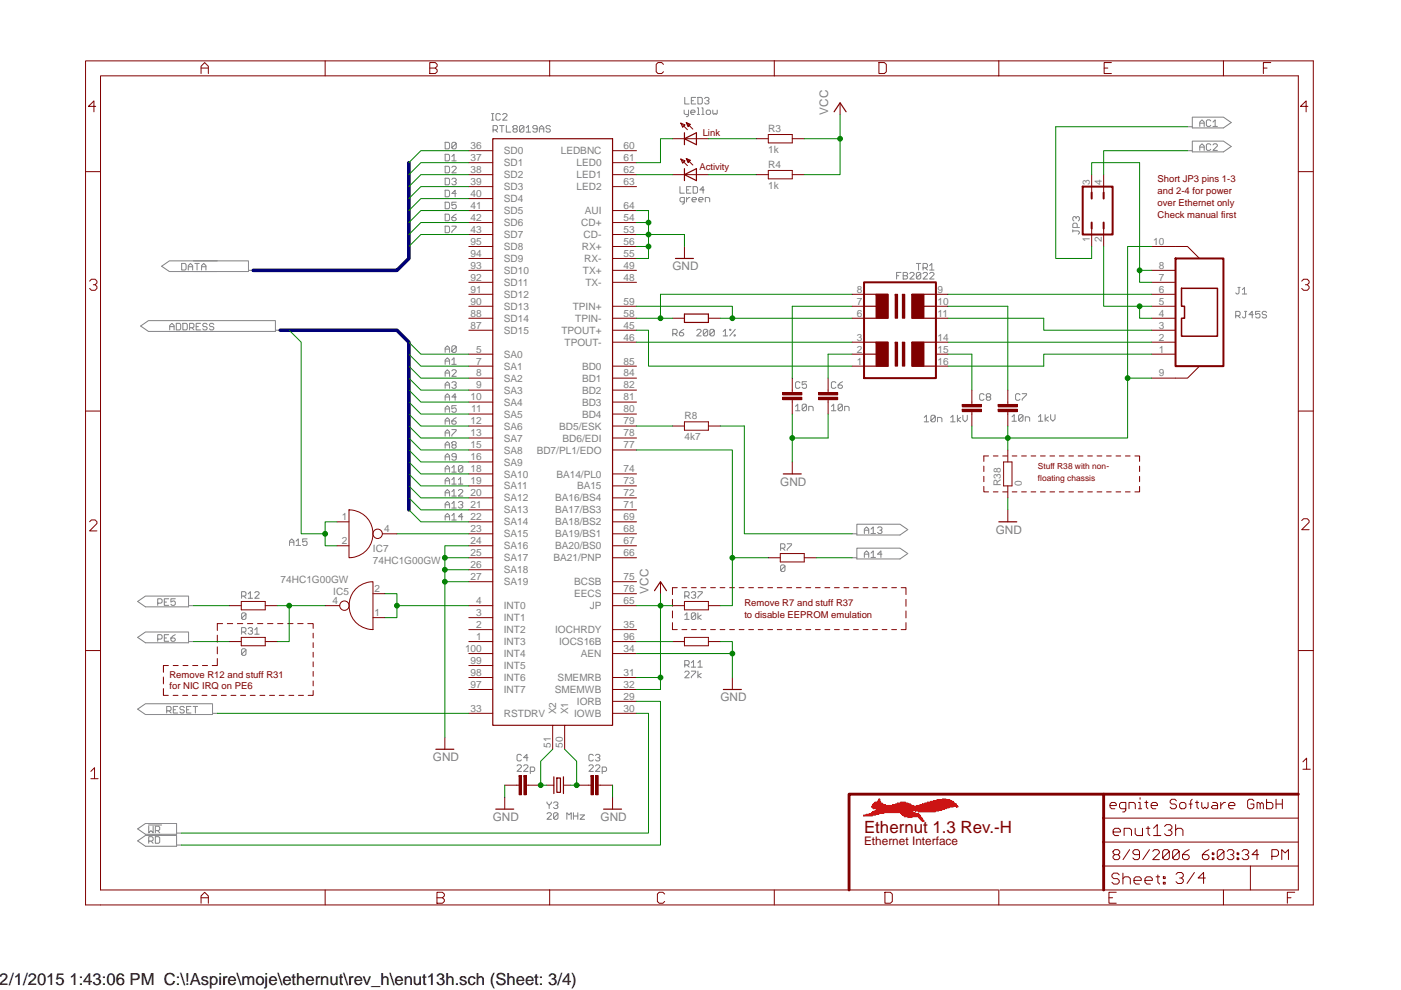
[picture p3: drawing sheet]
<svg xmlns="http://www.w3.org/2000/svg" width="297mm" height="210mm" viewBox="0 0 297 210" stroke-linecap="round" stroke-linejoin="round" font-family="sans-serif">
<defs><g id="words">
<text font-size="3.6" fill="#800000" x="183.2" y="176.7">Ethernut 1.3 Rev.-H</text>
<text font-size="3.5" x="0" y="208.9">2/1/2015 1:43:06 PM C:\!Aspire\moje\ethernut\rev_h\enut13h.sch (Sheet: 3/4)</text>
<g font-size="2.5" fill="#808080">
<text x="175.6" y="24.3" transform="rotate(-90 175.6 24.3)">VCC</text>
<text x="142.6" y="57.4">GND</text>
<text x="165.4" y="103.1">GND</text>
<text x="211.1" y="113.2">GND</text>
<text x="137.5" y="125.9" transform="rotate(-90 137.5 125.9)">VCC</text>
<text x="152.7" y="148.8">GND</text>
<text x="91.8" y="161.5">GND</text>
<text x="104.5" y="174.2">GND</text>
<text x="127.3" y="174.2">GND</text>
</g>
<text font-size="2.5" fill="#800000" x="183.2" y="179.2">Ethernet Interface</text>
<g font-size="2.1" fill="#808080">
<text x="162.9" y="27.9">R3</text>
<text x="99.8" y="31.6">36</text>
<text x="99.8" y="34.1">37</text>
<text x="106.8" y="32.7">SD0</text>
<text x="106.8" y="35.3">SD1</text>
<text x="118.9" y="32.7">LEDBNC</text>
<text x="122.2" y="35.3">LED0</text>
<text x="132.2" y="34.1">61</text>
<text x="132.2" y="31.6">60</text>
<text x="162.9" y="32.4">1k</text>
<text x="162.9" y="35.5">R4</text>
<text x="99.8" y="36.7">38</text>
<text x="99.8" y="39.2">39</text>
<text x="99.8" y="41.8">40</text>
<text x="106.8" y="37.8">SD2</text>
<text x="106.8" y="40.3">SD3</text>
<text x="122.2" y="37.8">LED1</text>
<text x="122.2" y="40.3">LED2</text>
<text x="132.2" y="36.7">62</text>
<text x="132.2" y="39.2">63</text>
<text x="162.9" y="40">1k</text>
<text x="231.1" y="39.2" transform="rotate(-90 231.1 39.2)">3</text>
<text x="233.6" y="39.2" transform="rotate(-90 233.6 39.2)">4</text>
<text x="99.8" y="44.3">41</text>
<text x="99.8" y="46.8">42</text>
<text x="106.8" y="42.9">SD4</text>
<text x="106.8" y="45.4">SD5</text>
<text x="106.8" y="48">SD6</text>
<text x="123.2" y="48">CD+</text>
<text x="124" y="45.4">AUI</text>
<text x="132.2" y="44.3">64</text>
<text x="132.2" y="46.8">54</text>
<text x="99.8" y="49.4">43</text>
<text x="99.8" y="51.9">95</text>
<text x="106.8" y="50.5">SD7</text>
<text x="106.8" y="53">SD8</text>
<text x="123.4" y="53">RX+</text>
<text x="123.7" y="50.5">CD-</text>
<text x="132.2" y="49.4">53</text>
<text x="132.2" y="51.9">56</text>
<text x="231.1" y="51.3" transform="rotate(-90 231.1 51.3)">1</text>
<text x="233.6" y="51.3" transform="rotate(-90 233.6 51.3)">2</text>
<text x="244.5" y="51.9">10</text>
<text x="99.8" y="54.5">94</text>
<text x="99.8" y="57">93</text>
<text x="99.8" y="59.5">92</text>
<text x="106.8" y="55.6">SD9</text>
<text x="106.8" y="58.1">SD10</text>
<text x="123.6" y="58.1">TX+</text>
<text x="123.9" y="55.6">RX-</text>
<text x="132.2" y="54.5">55</text>
<text x="132.2" y="57">49</text>
<text x="132.2" y="59.5">48</text>
<text x="245.7" y="59.5">7</text>
<text x="245.7" y="57">8</text>
<text x="99.8" y="62.1">91</text>
<text x="99.8" y="64.6">90</text>
<text x="106.8" y="60.7">SD11</text>
<text x="106.8" y="63.2">SD12</text>
<text x="106.8" y="65.7">SD13</text>
<text x="121.4" y="65.7">TPIN+</text>
<text x="124.1" y="60.6">TX-</text>
<text x="132.2" y="64.6">59</text>
<text x="181.7" y="64.6">7</text>
<text x="181.7" y="62.1">8</text>
<text x="198.8" y="62.1">9</text>
<text x="198.8" y="64.6">10</text>
<text x="245.7" y="64.6">5</text>
<text x="245.7" y="62.1">6</text>
<text x="99.8" y="67.2">88</text>
<text x="99.8" y="69.7">87</text>
<text x="106.8" y="68.3">SD14</text>
<text x="106.8" y="70.8">SD15</text>
<text x="119" y="70.8">TPOUT+</text>
<text x="122" y="68.3">TPIN-</text>
<text x="132.2" y="67.2">58</text>
<text x="132.2" y="69.7">45</text>
<text x="181.7" y="67.2">6</text>
<text x="198.8" y="67.2">11</text>
<text x="245.7" y="69.7">3</text>
<text x="245.7" y="67.2">4</text>
<text x="101" y="74.8">5</text>
<text x="101" y="77.3">7</text>
<text x="106.8" y="75.9">SA0</text>
<text x="119.7" y="73.3">TPOUT-</text>
<text x="132.2" y="77.3">85</text>
<text x="132.2" y="72.2">46</text>
<text x="181.7" y="77.3">1</text>
<text x="181.7" y="74.8">2</text>
<text x="181.7" y="72.2">3</text>
<text x="198.8" y="72.2">14</text>
<text x="198.8" y="74.8">15</text>
<text x="198.8" y="77.3">16</text>
<text x="245.7" y="74.8">1</text>
<text x="245.7" y="72.2">2</text>
<text x="101" y="79.8">8</text>
<text x="101" y="82.4">9</text>
<text x="106.8" y="78.4">SA1</text>
<text x="106.8" y="81">SA2</text>
<text x="106.8" y="83.5">SA3</text>
<text x="123.4" y="78.4">BD0</text>
<text x="123.4" y="81">BD1</text>
<text x="123.4" y="83.5">BD2</text>
<text x="132.2" y="79.8">84</text>
<text x="132.2" y="82.4">82</text>
<text x="245.7" y="79.8">9</text>
<text x="99.8" y="84.9">10</text>
<text x="99.9" y="87.5">11</text>
<text x="106.8" y="86">SA4</text>
<text x="106.8" y="88.6">SA5</text>
<text x="123.4" y="86">BD3</text>
<text x="123.4" y="88.6">BD4</text>
<text x="132.2" y="84.9">81</text>
<text x="132.2" y="87.5">80</text>
<text x="145.1" y="88.9">R8</text>
<text x="99.8" y="90">12</text>
<text x="99.8" y="92.5">13</text>
<text x="99.8" y="95.1">15</text>
<text x="106.8" y="91.1">SA6</text>
<text x="106.8" y="93.7">SA7</text>
<text x="118.6" y="91.1">BD5/ESK</text>
<text x="119.2" y="93.7">BD6/EDI</text>
<text x="132.2" y="90">79</text>
<text x="132.2" y="92.5">78</text>
<text x="132.2" y="95.1">77</text>
<text x="145.1" y="93.3">4k7</text>
<text x="99.8" y="97.6">16</text>
<text x="99.8" y="100.2">18</text>
<text x="106.8" y="96.2">SA8</text>
<text x="106.8" y="98.7">SA9</text>
<text x="106.8" y="101.3">SA10</text>
<text x="113.8" y="96.2">BD7/PL1/EDO</text>
<text x="118" y="101.3">BA14/PL0</text>
<text x="132.2" y="100.2">74</text>
<text x="99.8" y="102.7">19</text>
<text x="99.8" y="105.2">20</text>
<text x="99.8" y="107.8">21</text>
<text x="106.8" y="103.8">SA11</text>
<text x="106.8" y="106.4">SA12</text>
<text x="117.7" y="106.4">BA16/BS4</text>
<text x="122.3" y="103.8">BA15</text>
<text x="132.2" y="102.7">73</text>
<text x="132.2" y="105.2">72</text>
<text x="132.2" y="107.8">71</text>
<text x="212.2" y="103.1" transform="rotate(-90 212.2 103.1)">R38</text>
<text x="216.7" y="103.1" transform="rotate(-90 216.7 103.1)">0</text>
<text x="72.5" y="110.3">1</text>
<text x="81.4" y="112.9">4</text>
<text x="99.8" y="110.3">22</text>
<text x="99.8" y="112.9">23</text>
<text x="106.8" y="108.9">SA13</text>
<text x="106.8" y="111.4">SA14</text>
<text x="106.8" y="114">SA15</text>
<text x="117.7" y="108.9">BA17/BS3</text>
<text x="117.7" y="111.4">BA18/BS2</text>
<text x="117.7" y="114">BA19/BS1</text>
<text x="132.2" y="110.3">69</text>
<text x="132.2" y="112.9">68</text>
<text x="72.5" y="115.4">2</text>
<text x="79.1" y="119.6">74HC1G00GW</text>
<text x="79.1" y="117">IC7</text>
<text x="99.8" y="115.4">24</text>
<text x="99.8" y="117.9">25</text>
<text x="106.8" y="116.5">SA16</text>
<text x="106.8" y="119.1">SA17</text>
<text x="117.4" y="119.1">BA21/PNP</text>
<text x="117.7" y="116.5">BA20/BS0</text>
<text x="132.2" y="115.4">67</text>
<text x="132.2" y="117.9">66</text>
<text x="59.5" y="123.6">74HC1G00GW</text>
<text x="79.4" y="125.6">2</text>
<text x="99.8" y="120.5">26</text>
<text x="99.8" y="123">27</text>
<text x="106.8" y="121.6">SA18</text>
<text x="106.8" y="124.1">SA19</text>
<text x="121.7" y="124.1">BCSB</text>
<text x="132.2" y="123">75</text>
<text x="132.2" y="125.6">76</text>
<text x="70.5" y="128.1">4</text>
<text x="70.7" y="126.2">IC5</text>
<text x="79.4" y="130.6">1</text>
<text x="101" y="128.1">4</text>
<text x="101" y="130.6">3</text>
<text x="106.8" y="129.2">INT0</text>
<text x="106.8" y="131.8">INT1</text>
<text x="121.7" y="126.7">EECS</text>
<text x="125" y="129.2">JP</text>
<text x="132.2" y="128.1">65</text>
<text x="101" y="133.2">2</text>
<text x="101" y="135.7">1</text>
<text x="106.8" y="134.3">INT2</text>
<text x="106.8" y="136.8">INT3</text>
<text x="117.7" y="134.3">IOCHRDY</text>
<text x="118.5" y="136.8">IOCS16B</text>
<text x="132.2" y="133.2">35</text>
<text x="132.2" y="135.7">96</text>
<text x="98.6" y="138.3">100</text>
<text x="99.8" y="140.8">99</text>
<text x="99.8" y="143.3">98</text>
<text x="106.8" y="139.4">INT4</text>
<text x="106.8" y="141.9">INT5</text>
<text x="123.2" y="139.4">AEN</text>
<text x="132.2" y="138.3">34</text>
<text x="132.2" y="143.3">31</text>
<text x="99.8" y="145.9">97</text>
<text x="106.8" y="144.5">INT6</text>
<text x="106.8" y="147">INT7</text>
<text x="117.6" y="147">SMEMWB</text>
<text x="118.2" y="144.5">SMEMRB</text>
<text x="122.3" y="149.5">IORB</text>
<text x="132.2" y="148.4">29</text>
<text x="132.2" y="145.9">32</text>
<text x="99.8" y="151">33</text>
<text x="106.8" y="152.1">RSTDRV</text>
<text x="117.9" y="151.5" transform="rotate(-90 117.9 151.5)">X2</text>
<text x="120.5" y="151.5" transform="rotate(-90 120.5 151.5)">X1</text>
<text x="121.7" y="152.1">IOWB</text>
<text x="132.2" y="151">30</text>
<text x="116.8" y="158.6" transform="rotate(-90 116.8 158.6)">51</text>
<text x="119.4" y="158.6" transform="rotate(-90 119.4 158.6)">50</text>
</g>
<g font-size="2" fill="#800000">
<text x="149" y="28.8">Link</text>
<text x="148.3" y="36.2">Activity</text>
<text x="245.4" y="38.6">Short JP3 pins 1-3</text>
<text x="245.4" y="41.2">and 2-4 for power</text>
<text x="245.4" y="43.7">over Ethernet only</text>
<text x="245.4" y="46.2">Check manual first</text>
<text x="157.8" y="128.5">Remove R7 and stuff R37</text>
<text x="157.8" y="131">to disable EEPROM emulation</text>
<text x="35.9" y="143.7">Remove R12 and stuff R31</text>
<text x="35.9" y="146.2">for NIC IRQ on PE6</text>
</g>
<g font-size="1.8" fill="#800000">
<text x="220" y="99.6">Stuff R38 with non-</text>
<text x="220" y="102.1">floating chassis</text>
</g>
</g></defs>
<g fill="none" stroke="#808080" stroke-width=".21">
<path d="M94.4 30.2h.7l.2 .2v.9l-.2 .3h-.7zM94.4 32.7h.7l.2 .3v.9l-.2 .2h-.7zM94.4 35.3h.7l.2 .2v.9l-.2 .3h-.7zM94.4 37.8h.7l.2 .2v1l-.2 .2h-.7zM95.8 33.2l.5-.5v1.4M95.8 38l.2-.2h.5l.2 .2v.3l-.4 .2M95.8 34.1h.9M95.8 35.5l.2-.2h.5l.2 .2v.2l-.9 1h.9M96.5 38.5l.2 .2-.2 .5h-.5l-.2-.2M96.7 30.4l-.9 .9 .2 .3h.5l.2-.3v-.9l-.2-.2h-.5l-.2 .2v.9M104.2 25.5h.5M104.2 24.1h.5"/>
<path d="M104.5 24.1v1.4M104.5 27.6h.7l.3-.3v-.4l-.3-.3h-.7v1.4M105 27.6l.5 .4M105.9 26.6h1M106.1 24.3l-.2-.2h-.5l-.2 .2v1l.2 .2h.5l.2-.2M106.4 26.6v1.4M106.6 24.3l.2-.2h.5l.2 .2v.3l-.9 .9h.9M107.4 26.6v1.4h.9M108.8 26.9l.2-.3h.4l.3 .3-.3 .4 .3 .5-.3 .2h-.4l-.2-.2 .2-.5zM109 27.3h.4M111.1 26.9l-1 .9 .3 .2h.4l.3-.2v-.9l-.3-.3h-.4l-.3 .3v.9M111.6 27.1l.4-.5v1.4"/>
<path d="M111.6 28h.9M113.9 27.3h-.7l-.2-.2 .2-.5h.5l.2 .3v.9l-.2 .2h-.5l-.2-.2M114.4 28v-.9l.4-.5 .5 .5v.9M114.4 27.3h.9M116.7 26.9l-.2-.3h-.5l-.2 .3 .2 .4h.5l.2 .3-.2 .4h-.5l-.2-.2M144.2 39.6v1.4h.9M145.1 23.3v.7l.2 .3h.7M145.2 20.7v1.4h.9M146 23.3v1.2l-.5 .2M146.4 23.8h1l-.3-.5h-.4l-.3 .3v.4l.3 .3h.4M146.5 39.6h-.9v1.4h.9M146.6 21.4h.4"/>
<path d="M147 39.6h.7l.2 .2v.9l-.2 .3h-.7zM147.5 20.7h-.9v1.4h.9M147.8 22.9h.3v1.4M147.8 24.3h.5M148 20.7h.7l.2 .2v.9l-.2 .3h-.7zM148.8 22.9h.2v1.4M148.8 24.3h.5M149.4 20.9l.2-.2h.5l.2 .2v.2l-.4 .3M150 23.3h.4l.3 .3v.4l-.3 .3h-.4l-.3-.3v-.4zM150.1 21.4l.2 .2-.2 .5h-.5l-.2-.3M151.1 23.3v.7l.3 .3 .2-.3 .2 .3 .3-.3v-.7M251.8 26.9h1"/>
<path d="M251.8 32h1M252.8 24.8h6.6l1.6 1.2-1.6 1.1h-6.6zM252.8 29.9h6.6l1.6 1.2-1.6 1.1h-6.6zM254.4 31.9v-.9l.4-.5 .5 .5v.9M254.4 26.8v-.9l.4-.5 .5 .5v.9M254.4 31.2h.9M254.4 26.1h.9M256.7 30.7l-.2-.2h-.5l-.2 .2v1l.2 .2h.5l.2-.2M256.7 25.7l-.2-.3h-.5l-.2 .3v.9l.2 .2h.5l.2-.2M257.2 25.9l.4-.5v1.4M257.2 26.8h.9M257.2 30.7l.2-.2h.5l.2 .2v.3l-.9 .9h.9"/>
<path d="M38.5 55.9h.7l.3 .2v.9l-.3 .3h-.7zM39.9 57.3v-1l.5-.4 .4 .4v1M39.9 56.6h.9M41 55.3h11.7v2.3h-16.8l-1.6-1.1 1.6-1.2h10.2M41.3 55.9h.9M41.8 55.9v1.4M42.7 57.3v-1l.5-.4 .5 .4v1M42.7 56.6h1M52.7 57.3h1M94.4 40.3h.7l.2 .3v.9l-.2 .2h-.7zM94.4 42.9h.7l.2 .2v.9l-.2 .3h-.7zM94.4 45.4h.7l.2 .3v.9l-.2 .2h-.7z"/>
<path d="M94.4 48h.7l.2 .2v.9l-.2 .3h-.7zM95.8 48h.9v.2l-.9 .9v.3M96.7 41h-.9l.7-.7v1.4M96.7 42.9h-.9v.7l.5-.3 .4 .3v.4l-.2 .3h-.5l-.2-.3M96.7 45.4l-.9 .7v.5l.2 .2h.5l.2-.2-.2-.5h-.7M145.1 42.8h-.7l-.2-.2v-.5l.2-.2h.7v1.2l-.5 .2M145.6 41.9v.9M145.6 40.3h.4M146.3 41.9h-.3l-.4 .5M146.7 42.4h1l-.3-.5h-.4l-.3 .2v.5l.3 .2h.4M148.1 42.4h1l-.3-.5h-.4l-.3 .2v.5l.3 .2h.4M149.3 40.3h-.9l.7-.7v1.4"/>
<path d="M149.5 42.8v-.9h.7l.3 .2v.7M190.1 58.5h.5M191 57.8h-.9v1.4M191.5 57.8h.7l.2 .2-.2 .5 .2 .4-.2 .3h-.7zM191.5 58.5h.7M192.9 58l.2-.2h.5l.2 .2v.3l-.9 .9h.9M194.3 55.9h.9M194.8 55.9v1.4M195.2 58l-.9 .9 .2 .3h.5l.2-.3v-.9l-.2-.2h-.5l-.2 .2v.9M195.7 56.8h.7l.2-.2v-.5l-.2-.2h-.7v1.4M195.7 58l.2-.2h.5l.2 .2v.3l-.9 .9h.9M196.2 56.8l.4 .5"/>
<path d="M197.1 56.3l.5-.4v1.4M197.1 57.3h.9M197.1 58l.2-.2h.5l.2 .2v.3l-.9 .9h.9M227.5 49h1.1l.3 .2-.3 .5M227.5 48.7v.5M228.2 46.4l-.3-.5h-.2l-.2 .3v.4l.2 .3M228.2 46.2l.2-.3 .5 .3v.4l-.3 .3M228.4 48.3v-.7l-.2-.3h-.5l-.2 .3v.7h1.4M29.8 69.2l1.7-1.2h26.9v2.3h-26.9zM36 70v-1l.4-.4 .5 .4v1M36 69.3h.9M37.4 68.6h.7l.2 .2v.9l-.2 .3h-.7z"/>
<path d="M38.8 68.6h.7l.2 .2v.9l-.2 .3h-.7zM40.2 69.5h.7l.2-.2v-.5l-.2-.2h-.7v1.4M40.7 69.5l.4 .5M41.6 69.3h.5M42.5 68.6h-.9v1.4h.9M43.9 68.8l-.2-.2h-.5l-.2 .2 .2 .5h.5l.2 .2-.2 .5h-.5l-.2-.3M45.3 68.8l-.2-.2h-.5l-.2 .2 .2 .5h.5l.2 .2-.2 .5h-.5l-.2-.3M58.4 70h1M94.4 74.7v-.9l.4-.5 .5 .5v.9M94.4 77.3v-1l.4-.4 .5 .4v1M94.4 79.8v-.9l.4-.5 .5 .5v.9M94.4 74h.9"/>
<path d="M94.4 76.6h.9M94.4 79.1h.9M95.8 76.3l.5-.4v1.4M95.8 77.3h.9M95.8 78.7l.2-.3h.5l.2 .3v.2l-.9 .9h.9M96.7 73.6l-.9 .9 .2 .2h.5l.2-.2v-.9l-.2-.3h-.5l-.2 .3v.9M142.6 70.8h.7l.3-.3v-.4l-.3-.3h-.7v1.4M143.1 70.8l.5 .4M145 69.8l-1 .7v.5l.3 .2h.4l.3-.2-.3-.5h-.7M147.7 70.1l.3-.3h.4l.3 .3v.2l-1 .9h1M150 70.1l-.9 .9 .2 .2h.5l.2-.2v-.9l-.2-.3h-.5l-.2 .3v.9M151.4 70.1l-.9 .9 .2 .2h.5l.2-.2v-.9l-.2-.3h-.5l-.2 .3v.9"/>
<path d="M153.3 70.3l.5-.5v1.4M153.3 71.2h1M154.7 69.8h.3v.3h-.3zM155.7 71h.2v.2h-.2zM155.9 69.8l-1.2 1.4M262 67h.7l.2-.3v-.4l-.2-.3h-.7v1.4M262.5 61h.4M262.5 67l.4 .4M262.7 61v1.1l-.2 .3-.5-.3M263.4 61.4l.5-.4v1.4M263.4 62.4h.9M263.9 66h.4"/>
<path d="M264.1 66v1.2l-.2 .2-.5-.2M265.7 66.7h-.9l.7-.7v1.4M267.1 66h-.9v.7l.5-.2 .4 .2v.5l-.2 .2h-.5l-.2-.2M268.5 66.3l-.2-.3h-.5l-.2 .3 .2 .4h.5l.2 .3-.2 .4h-.5l-.2-.2M94.4 82.4v-1l.4-.4 .5 .4v1M94.4 84.9v-.9l.4-.5 .5 .5v.9M94.4 87.4v-.9l.4-.5 .5 .5v.9M94.4 90v-1l.4-.4 .5 .4v1M94.4 92.5v-.9l.4-.5 .5 .5v.9M94.4 95.1v-1l.4-.4 .5 .4v1M94.4 97.6v-.9l.4-.5 .5 .5v.9M94.4 84.2h.9"/>
<path d="M94.4 81.7h.9M94.4 86.7h.9M94.4 89.3h.9M94.4 91.8h.9M94.4 94.4h.9M94.4 96.9h.9M94.4 99.4h.9M95.8 81.2l.2-.2h.5l.2 .2v.2l-.4 .3M95.8 91.1h.9v.3l-.9 .9v.2M95.8 93.9l.2-.2h.5l.2 .2-.2 .5 .2 .4-.2 .3h-.5l-.2-.3 .2-.4zM95.8 99.2l.5-.5v1.4M96 94.4h.5"/>
<path d="M96.5 81.7l.2 .2-.2 .5h-.5l-.2-.3M96.7 96.9h-.7l-.2-.2 .2-.5h.5l.2 .2v1l-.2 .2h-.5l-.2-.2M96.7 84.2h-.9l.7-.7v1.4M96.7 86h-.9v.7l.5-.2 .4 .2v.5l-.2 .2h-.5l-.2-.2M96.7 88.6l-.9 .7v.4l.2 .3h.5l.2-.3-.2-.4h-.7M98.1 99l-.9 .9 .2 .2h.5l.2-.2v-.9l-.2-.3h-.5l-.2 .3v.9M168.7 86.2l.4-.5v1.4M168.7 87.1h.9M169.6 81.2l-.2-.2h-.5l-.2 .2v.9l.2 .3h.5l.2-.3M171 81h-.9v.7l.4-.3 .5 .3v.4l-.2 .3h-.5l-.2-.3M171 86l-.9 .9 .2 .2h.5l.2-.2v-.9l-.2-.3h-.5l-.2 .3v.9M171.5 87.1v-.9h.7l.2 .2v.7"/>
<path d="M176.3 86.2l.5-.5v1.4M176.3 87.1h.9M177.2 81.2l-.2-.2h-.5l-.2 .2v.9l.2 .3h.5l.2-.3M178.6 81l-.9 .7v.4l.2 .3h.5l.2-.3-.2-.4h-.7M178.6 86l-.9 .9 .2 .2h.5l.2-.2v-.9l-.2-.3h-.5l-.2 .3v.9M179.1 87.1v-.9h.7l.2 .2v.7M196 88.5l.4-.4v1.4M196 89.5h.9M198.3 88.3l-.9 .9 .2 .3h.5l.2-.3v-.9l-.2-.2h-.5l-.2 .2v.9M198.8 89.5v-1h.7l.2 .3v.7M201.6 88.5l.4-.4v1.4M201.6 89.5h.9"/>
<path d="M203 88.1v1.4M203.7 88.5l-.7 .5 .7 .5M204.1 88.1v.9l.5 .5 .5-.5v-.9M208.6 83.7l-.2-.2h-.5l-.2 .2v1l.2 .2h.5l.2-.2M209.1 83.7l.2-.2h.5l.3 .2v.3l-.3 .2 .3 .2v.3l-.3 .2h-.5l-.2-.2 .2-.5zM209.3 84.2h.5M214.6 88.4l.4-.5v1.4M214.6 89.3h.9M216.3 83.7l-.3-.2h-.4l-.3 .2v1l.3 .2h.4l.3-.2M216.7 83.5h1v.2l-1 1v.2M216.9 88.2l-.9 .9 .2 .2h.5l.2-.2v-.9l-.2-.3h-.5l-.2 .3v.9M217.4 89.3v-.9h.7l.2 .2v.7"/>
<path d="M220.2 88.4l.4-.5v1.4M220.2 89.3h.9M221.6 87.9v1.4M222.3 88.4l-.7 .5 .7 .4M222.8 87.9v1l.4 .4 .5-.4v-1M61.4 115.7v-.9l.4-.5 .5 .5v.9M61.4 115h.9M62.8 114.8l.4-.5v1.4M62.8 115.7h.9M65.1 114.3h-.9v.7l.4-.2 .5 .2v.5l-.2 .2h-.5l-.2-.2M94.4 105.2v-.9l.4-.5 .5 .5v.9M94.4 107.8v-1l.4-.4 .5 .4v1"/>
<path d="M94.4 104.5h.9M94.4 107.1h.9M94.4 102.7v-1l.4-.4 .5 .4v1M94.4 110.3v-.9l.4-.5 .5 .5v.9M94.4 102h.9M94.4 109.6h.9M94.4 100.1v-.9l.4-.5 .5 .5v.9M95.8 104.3l.5-.5v1.4M95.8 106.8l.5-.4v1.4M95.8 105.2h.9M95.8 107.8h.9M95.8 101.7l.5-.4v1.4"/>
<path d="M95.8 109.4l.5-.5v1.4M95.8 102.7h.9M95.8 110.3h.9M95.8 100.1h.9M97.2 106.6l.2-.2h.5l.2 .2v.2l-.4 .3M97.2 104.1l.2-.3h.5l.2 .3v.2l-.9 .9h.9M97.2 101.7l.5-.4v1.4M97.2 102.7h.9M97.9 107.1l.2 .2-.2 .5h-.5l-.2-.3M98.1 109.6h-.9l.7-.7v1.4M165.5 116.3h.7l.2-.3v-.4l-.2-.3h-.7v1.4M166 116.3l.4 .4"/>
<path d="M166.9 115.3h.9v.3l-.9 .9v.2M180.7 113.2h1M180.7 118.3h1M181.7 111.2h9.1l1.7 1.1-1.7 1.2h-9.1zM181.7 116.3h9.1l1.7 1.1-1.7 1.2h-9.1zM183.3 113.2v-1l.4-.4 .5 .4v1M183.3 118.2v-.9l.4-.5 .5 .5v.9M183.3 112.5h.9M183.3 117.5h.9M184.7 112.2l.4-.4v1.4M184.7 117.3l.4-.5v1.4M184.7 113.2h.9"/>
<path d="M184.7 118.2h.9M186.1 112l.2-.2h.5l.2 .2v.2l-.5 .3M186.8 112.5l.2 .2-.2 .5h-.5l-.2-.3M187 117.5h-.9l.7-.7v1.4M29.2 127.6l1.6-1.2h9.2v2.3h-9.2zM29.2 135.2l1.6-1.2h9.2v2.3h-9.2zM33.4 127.9h.7l.3-.2v-.5l-.3-.2h-.7v1.4M33.4 135.6h.7l.3-.3v-.4l-.3-.3h-.7v1.4M34.8 127.7h.5M34.8 135.3h.5M35.8 127h-1v1.4h1M35.8 134.6h-1v1.4h1"/>
<path d="M37.2 127h-1v.7l.5-.2 .5 .2v.5l-.3 .2h-.4l-.3-.2M37.2 134.6l-1 .7v.5l.3 .2h.4l.3-.2-.3-.5h-.7M40 128.5h1M40 136.1h1M51.2 126.4h.7l.3-.2v-.5l-.3-.2h-.7v1.4M51.2 134h.7l.3-.2v-.4l-.3-.3h-.7v1.4M51.7 126.4l.5 .5M51.7 134l.5 .5M52.2 130.2l-1 .9 .3 .3h.4l.3-.3v-.9l-.3-.2h-.4l-.3 .2v.9M52.2 137.8l-1 1 .3 .2h.4l.3-.2v-1l-.3-.2h-.4l-.3 .2v1M52.6 126l.5-.5v1.4M52.6 126.9h.9"/>
<path d="M52.6 133.3l.3-.2h.4l.2 .2v.3l-.4 .2M53.3 133.8l.2 .2-.2 .5h-.4l-.3-.2M54 125.7l.2-.2h.5l.2 .2v.3l-.9 .9h.9M54 133.6l.5-.5v1.4M54 134.5h.9M145.2 130.5l.4-.5v1.4M145.2 126.4h.7l.2-.2v-.5l-.2-.2h-.7v1.4M145.2 131.4h.9M145.6 126.4l.5 .5M146.6 125.7l.2-.2h.5l.2 .2v.3l-.5 .2M147.3 126.2l.2 .2-.2 .5h-.5l-.2-.2M147.5 130.2l-.9 .9 .2 .3h.5l.2-.3v-.9l-.2-.2h-.5l-.2 .2v.9"/>
<path d="M148 130v1.4M148 125.5h.9v.2l-.9 1v.2M148.7 130.5l-.7 .4 .7 .5M166.4 120.1l-.9 .9 .2 .2h.5l.2-.2v-.9l-.2-.3h-.5l-.2 .3v.9M29.2 150.4l1.6-1.1h14.3v2.3h-14.3zM35.3 150.8h.7l.3-.3v-.4l-.3-.3h-.7v1.4M35.8 150.8l.5 .4M36.7 150.5h.5M37.7 149.8h-1v1.4h1M39.1 150.1l-.3-.3h-.4l-.3 .3 .3 .4h.4l.3 .3-.3 .4h-.4l-.3-.2M39.6 150.5h.4M40.5 149.8h-.9v1.4h.9"/>
<path d="M41 149.8h.9M41.4 149.8v1.4M45.1 151.3h1M145.2 142.6l.2-.3h.5l.2 .3v.2l-.9 1h.9M145.2 141h.7l.2-.2v-.5l-.2-.2h-.7v1.4M145.6 141l.5 .5M146.6 142.3h.9v.3l-.9 .9v.3M146.6 140.6l.4-.5v1.4M146.6 141.5h.9M148 142.3v1.5M148 140.6l.4-.5v1.4M148 141.5h.9"/>
<path d="M148.7 142.8l-.7 .5 .7 .5M29.2 175.8l1.6-1.1h6.6v2.3h-6.6zM29.2 178.4l1.6-1.2h6.6v2.3h-6.6zM31.5 175h2.8M31.5 177.2h2.8M31.5 175.2v1.4l.5-.4 .5 .4v-1.4M31.5 178.4h.7l.3-.2v-.5l-.3-.2h-.7v1.4M32 178.4l.5 .5M32.9 176.2h.7l.3-.3v-.4l-.3-.3h-.7v1.4M32.9 177.5h.7l.3 .2v.9l-.3 .3h-.7zM33.4 176.2l.5 .4M37.4 176.7h1.1"/>
<path d="M37.4 179.2h1.1M109.6 162.5l.3-.3h.4l.3 .3v.2l-1 .9h1M110.6 160.2l-.3-.2h-.4l-.3 .2v1l.3 .2h.4l.3-.2M111 162.5l.2-.3h.5l.2 .3v.2l-.9 .9h.9M111.9 160.7h-.9l.7-.7v1.4M112.4 163.6h.7l.3-.2v-.5l-.3-.2h-.7v1.4M116 172.6l.2-.2h.5l.2 .2v.2l-.9 1h.9M116 170.1v.2l.4 .5 .5-.5v-.2M116.4 170.8v.7M117.4 170.3l.2-.2h.5l.2 .2v.3l-.5 .2M118.1 170.8l.2 .2-.2 .5h-.5l-.2-.2M118.3 172.6l-.9 .9 .2 .3h.5l.2-.3v-.9l-.2-.2h-.5l-.2 .2v.9"/>
<path d="M120.2 173.8v-1.4l.4 .4 .5-.4v1.4M121.6 172.4v1.4M121.6 173.1h.9M122.5 172.4v1.4M123 172.8h.9l-.9 1h.9M124.9 162.5l.2-.3h.5l.2 .3v.2l-.9 .9h.9M125.8 160.2l-.2-.2h-.5l-.2 .2v1l.2 .2h.5l.2-.2M126.3 160.2l.2-.2h.5l.2 .2v.3l-.5 .2M126.3 162.5l.2-.3h.5l.2 .3v.2l-.9 .9h.9M127 160.7l.2 .2-.2 .5h-.5l-.2-.2M127.7 163.6h.7l.2-.2v-.5l-.2-.2h-.7v1.4"/>
</g>
<g fill="none" stroke="#800000" stroke-width=".21">
<path d="M42.6 15.6v-1.5l.8-.8 .8 .8v1.5M42.6 14.4h1.6M68.9 12.9v3.2M91.1 13.3h1.2l.4 .4v.4l-.4 .3 .4 .4v.4l-.4 .4h-1.2zM91.1 14.4h1.2M116.5 12.9h161.9v179h-18.9M116.5 16.1h158.8v172.7h-15.8M116.5 12.9h-98.4v179h241.3v-3.1h-47.4M116.5 16.1h-95.2v172.7h95.2M116.5 12.9v3.2M140.7 13.7l-.4-.4h-.8l-.4 .4v1.5l.4 .4h.8l.4-.4M164.2 12.9v3.2"/>
<path d="M186.3 13.3h1.2l.4 .4v1.5l-.4 .4h-1.2zM211.8 12.9v3.2M234.1 14.4h.8M235.6 13.3h-1.5v2.3h1.5M259.4 12.9v3.2M267.9 14.4h.7M269.4 13.3h-1.5v2.3M18.1 36.4h3.2M20.3 22.6h-1.5l1.1-1.2v2.3M142.6 29.4h7.6M142.6 37h7.6M144.4 26.1l1.4 1.4"/>
<path d="M144.4 33.7l1.4 1.4M144.4 26.1l.8 .4-.5 .5zM144.4 33.7l.8 .4-.5 .5zM145.5 26l.9 .4-.5 .5-.4-.9 1.4 1.4M145.5 33.6l.9 .4-.5 .5-.4-.9 1.4 1.4M160.4 37h2.5M160.4 29.4h2.5M162.9 36.2h5.1v1.7h-5.1zM162.9 28.5h5.1v1.8h-5.1zM168 37h2.5M168 29.4h2.5M178.1 21.8v2.5"/>
<path d="M275.3 36.4h3.1M277.3 22.6h-1.6l1.2-1.2v2.3M19 59.6l.4-.4h.8l.3 .4v.4l-.3 .4h-.4M276 59.6l.4-.4h.8l.4 .4v.4l-.4 .4h-.4M20.2 60.4l.3 .4v.4l-.3 .4h-.8l-.4-.4M277.2 60.4l.4 .4v.4l-.4 .4h-.8l-.4-.4M18.1 87.2h3.2M142.6 90.4h2.5M145.1 89.5h5.1v1.7h-5.1zM150.2 90.4h2.5M168 82.7v.5M168 84.8v.5"/>
<path d="M168 98v2.5M208.6 98.9v1.1M209.6 96.7h-1v1.2M210.6 96.7h1M212.6 96.7h1M214.6 96.7h1M216.6 96.7h1M218.6 96.7h1M220.6 96.7h1M222.6 96.7h1M224.6 96.7h1M226.6 96.7h1"/>
<path d="M228.6 96.7h1M230.6 96.7h1M232.6 96.7h1M234.6 96.7h1M236.6 96.7h1M238.6 96.7h1M240.6 96.7h1v1.2M241.6 98.9v1.1M275.3 87.2h3.1M19 110.7l.4-.4h.8l.3 .4v.3l-1.5 1.6h1.5M208.6 101v1.2M208.6 103.2v1.1h1"/>
<path d="M210.6 104.3h1M212.6 104.3h1M214.6 104.3h1M216.6 104.3h1M218.6 104.3h1M220.6 104.3h1M222.6 104.3h1M224.6 104.3h1M226.6 104.3h1M228.6 104.3h1M230.6 104.3h1M232.6 104.3h1"/>
<path d="M234.6 104.3h1M236.6 104.3h1M238.6 104.3h1M241.6 103.2v1.1h-1M241.6 101v1.2M276 110.4l.4-.4h.8l.4 .4v.4l-1.6 1.6h1.6M18.1 138h3.2M46.1 134.7v1.5M46.1 137.2v1.5M46.1 139.7v1.5h-1.1M47.2 132.3h-1.1v1.4M48.2 132.3h1.1"/>
<path d="M50.3 132.3h1.2M52.5 132.3h1.1M54.6 132.3h1.1M56.7 132.3h1.2M58.9 132.3h1.1M61 132.3h1.1M63.1 132.3h1.2M65.3 132.3h1.1v1M66.4 134.3v1M66.4 136.3v1.1M66.4 138.3v1.1M140 123.4v2.5"/>
<path d="M142.6 127.1v1.5M142.6 129.6v1.5M142.6 136.1h2.5M142.6 132.1v1.4h1M143.6 124.7h-1v1.4M144.6 124.7h1M144.6 133.5h1M145.1 135.2h5.1v1.8h-5.1zM146.6 124.7h1M146.6 133.5h1M148.6 124.7h1M148.6 133.5h1"/>
<path d="M150.2 136.1h2.5M150.7 124.7h1M150.7 133.5h1M152.7 124.7h1M152.7 133.5h1M154.7 124.7h1M154.7 133.5h1M156.7 124.7h1M156.7 133.5h1M158.7 124.7h1.1M158.7 133.5h1.1M160.8 124.7h1"/>
<path d="M160.8 133.5h1M162.8 124.7h1M162.8 133.5h1M164.8 124.7h1M164.8 133.5h1M166.8 124.7h1M166.8 133.5h1M168.8 124.7h1.1M168.8 133.5h1.1M170.9 124.7h1M170.9 133.5h1M172.9 124.7h1"/>
<path d="M172.9 133.5h1M174.9 124.7h1M174.9 133.5h1M176.9 124.7h1M176.9 133.5h1M178.9 124.7h1.1M178.9 133.5h1.1M181 124.7h1M181 133.5h1M183 124.7h1M183 133.5h1M185 124.7h1"/>
<path d="M185 133.5h1M187 124.7h1M187 133.5h1M189.1 124.7h1M189.1 133.5h1M191.1 124.7h1v1.4M192.1 132.1v1.4h-1M192.1 127.1v1.5M192.1 129.6v1.5M275.3 138h3.1M34.6 143.6v1.5M34.6 146.1v1.4h1.1"/>
<path d="M35.7 141.2h-1.1v1.4M36.7 147.5h1M36.7 141.2h1.1M38.7 147.5h1.1M38.8 141.2h1.1M40.8 147.5h1M40.8 141.2h1.1M42.8 147.5h1.1M42.9 141.2h1.1M44.9 147.5h1M46.9 147.5h1.1M49 147.5h1"/>
<path d="M51 147.5h1.1M53.1 147.5h1M55.1 147.5h1.1M57.1 147.5h1.1M59.2 147.5h1M61.3 147.5h1M63.3 147.5h1M66.4 146.5v1h-1.1M66.4 140.4v1M66.4 142.4v1M66.4 144.4v1.1M94.3 156.4v2.5"/>
<path d="M155.3 143.7v2.5M19.3 163.6l.7-.8v2.4M19.3 165.2h1.5M107 169.1v2.5M129.9 169.1v2.5M234 178.6h41.3M234 173.5h41.3M235.3 170.9h1.4v-.4l-.3-.3h-.7l-.4 .3v.7l.4 .3h.7M236 176.5h1.6v-.4l-.4-.4h-.8l-.4 .4v.7l.4 .4h.8M238.3 177.2v-1.5h1.2l.4 .4v1.1M238.7 171.5h-1l-.3-.3v-.7l.3-.3h1v1.7l-.3 .3h-.4M239.4 171.5v-1.3h1l.3 .3v1"/>
<path d="M240.7 175.7v1.1l.4 .4h1.1v-1.5M241.4 170.2h.3v1.3M241.4 171.5h.7M241.7 169.2v.3M242.7 170.2h.7M243 175.7h.8M243.1 169.9v1.3l.3 .3M243.4 175.3v1.5l.4 .4M244.1 170.9h1.3v-.4l-.3-.3h-.7l-.3 .3v.7l.3 .3h.7M244.6 175.7l.8-.8v2.3M244.6 177.2h1.5M246.9 175.3l.4-.4h.8l.4 .4v.4l-.4 .4h-.4"/>
<path d="M248.1 176.1l.4 .4v.3l-.4 .4h-.8l-.4-.4M249.3 176.1l.3-.4h.8l.4 .4v1.1M249.3 174.9v2.3M249.4 169.9l-.3-.4h-.7l-.3 .4v.3l.3 .3h.7l.3 .4v.3l-.3 .3h-.7l-.3-.3M250.4 170.2h.7l.3 .3v.7l-.3 .3h-.7l-.3-.3v-.7zM252.1 170.5h.7M252.8 169.5l-.3 .4v1.6M253.4 170.2h.7M253.8 169.9v1.3l.3 .3M254.8 170.2v1l.3 .3 .4-.3 .3 .3 .3-.3v-1M257.1 170.2h.7l.3 .3v1h-1l-.3-.3 .3-.3h1M258.8 170.2v1.3"/>
<path d="M259.8 170.2h-.3l-.7 .7M260.5 170.9h1.3v-.4l-.3-.3h-.7l-.3 .3v.7l.3 .3h.7M265.8 169.9l-.3-.4h-.6l-.4 .4v1.3l.4 .3h.6l.3-.3v-.7h-.6M266.5 171.5v-1.3h.4l.3 .3v1M267.2 170.5l.3-.3 .4 .3v1M268.5 169.5v2h1l.4-.3v-.7l-.4-.3h-1M270.5 170.5h1.4M270.5 169.5v2M271.9 169.5v2M276.2 161.6l.8-.8v2.4M276.2 163.2h1.6M42.6 191.6v-1.6l.8-.7 .8 .7v1.6"/>
<path d="M42.6 190.4h1.6M68.9 188.8v3.1M92.6 189.3h1.2l.4 .3v.4l-.4 .4 .4 .4v.4l-.4 .4h-1.2zM92.6 190.4h1.2M116.5 188.8v3.1M116.5 188.8h95.1M140.9 189.6l-.4-.3h-.7l-.4 .3v1.6l.4 .4h.7l.4-.4M164.2 188.8v3.1M187.6 189.3h1.2l.4 .3v1.6l-.4 .4h-1.2zM211.8 188.8v3.1M234 183.7h31.1M235.1 190.4h.8"/>
<path d="M236 180.6l.3-.4h.7l.4 .4v.3l-.4 .4 .4 .3v.4l-.4 .3h-.7l-.3-.3v-.4l.3-.3-.3-.4zM236.3 181.3h.7M236.7 189.3h-1.6v2.3h1.6M237.3 185.6l-.4-.4h-.8l-.3 .4v.4l.3 .4h.8l.4 .3v.4l-.4 .4h-.8l-.3-.4M238.1 186.4l.4-.4h.7l.4 .4v1.1M238.1 185.2v2.3M239.5 180.2l-1.4 2.1M240.4 186.7h1.6v-.3l-.4-.4h-.8l-.4 .4v.7l.4 .4h.8M241.6 181.3h-1l-.4-.4v-.3l.4-.4h.7l.3 .4v1.4l-.3 .3h-.7l-.4-.3M242.8 186.7h1.5v-.3l-.4-.4h-.7l-.4 .4v.7l.4 .4h.7M243.7 180.2l-1.4 2.1M244.4 180.6l.3-.4h.8l.3 .4v.3l-1.4 1.4h1.4"/>
<path d="M245.1 186h.8M245.5 185.6v1.5l.4 .4M246.7 186h.4v.4h-.4zM246.7 187.1h.4v.4h-.4zM247.9 180.6l-1.4 1.4 .4 .3h.7l.3-.3v-1.4l-.3-.4h-.7l-.4 .4v1.4M249.3 185.4l.4-.3h.8l.4 .3v.4l-.4 .4h-.4M250 180.6l-1.4 1.4 .4 .3h.7l.3-.3v-1.4l-.3-.4h-.7l-.4 .4v1.4M250.5 186.2l.4 .4v.4l-.4 .4h-.8l-.4-.4M252.1 180.2l-.7 .4-.7 .7v.7l.4 .3h.7l.3-.3v-.4l-.3-.3h-1.1M253.2 185.1l-1.5 2.3M255.6 186.2h-1.6l1.2-1.1v2.3M256.3 180.2l-.7 .4-.7 .7v.7l.4 .3h.7l.3-.3v-.4l-.3-.3h-1.1"/>
<path d="M257 180.9h.4v.4h-.4zM257 182h.4v.3h-.4zM259.5 180.6l-1.4 1.4 .3 .3h.7l.4-.3v-1.4l-.4-.4h-.7l-.3 .4v1.4M260.2 180.6l.3-.4h.7l.4 .4v.3l-.4 .4h-.3M261.2 181.3l.4 .3v.4l-.4 .3h-.7l-.3-.3M262.3 180.9h.4v.4h-.4zM262.3 182h.4v.3h-.4zM263.4 180.6l.3-.4h.7l.3 .4v.3l-.3 .4h-.3M264.4 181.3l.3 .3v.4l-.3 .3h-.7l-.3-.3M266.9 181.3h-1.5l1.1-1.1v2.1M269.7 181.6h1l.4-.3v-.7l-.4-.4h-1v2.1M271.8 182.3v-2.1l.7 .7 .7-.7v2.1"/>
<path d="M272.9 190.4h.8M274.5 189.3h-1.6v2.3M275.3 183.7h-10.2v5.1"/>
</g>
<path d="M234 168.4v20.4M275.3 168.4h-95.3v20.4" fill="none" stroke="#800000" stroke-width=".61"/>
<path d="M145.1 28.2v2.5M145.1 35.8v2.5M145.1 29.4l2.6-1.2v2.5zM145.1 37l2.6-1.2v2.5zM176.8 23.7l1.3-1.9 1.3 1.9M166.1 100.5h3.8M138.8 125.3l1.2-1.9 1.3 1.9M92.4 158.9h3.8M153.4 146.2h3.8M105.1 171.6h3.8M128 171.6h3.8" fill="none" stroke="#800000" stroke-width=".25"/>
<path d="M165.9 83.2h4.1v.6h-4.1z" fill="#800000"/>
<path d="M165.9 83.2h4.1v.6h-4.1zM165.9 83.2h.1" fill="none" stroke="#800000" stroke-width=".21"/>
<path d="M165.9 84.3h4.1v.5h-4.1z" fill="#800000"/>
<path d="M165.9 84.3h4.1v.5h-4.1zM165.9 84.3h.1M168 80.2v2.5M168 85.3v2.5M175.6 82.7v.5M175.6 84.8v.5" fill="none" stroke="#800000" stroke-width=".21"/>
<path d="M173.5 84.3h4.1v.5h-4.1z" fill="#800000"/>
<path d="M173.5 84.3h4.1v.5h-4.1zM173.5 84.3h.1" fill="none" stroke="#800000" stroke-width=".21"/>
<path d="M173.5 83.2h4.1v.6h-4.1z" fill="#800000"/>
<path d="M173.5 83.2h4.1v.6h-4.1zM173.5 83.2h.1M175.6 80.2v2.5M175.6 85.3v2.5M109.6 166.5h.5M111.6 166.5h.5" fill="none" stroke="#800000" stroke-width=".21"/>
<path d="M111.1 164.5h.5v4.1h-.5z" fill="#800000"/>
<path d="M111.1 164.5h.5v4.1h-.5zM111.1 164.5h.1" fill="none" stroke="#800000" stroke-width=".21"/>
<path d="M110.1 164.5h.5v4.1h-.5z" fill="#800000"/>
<path d="M107 166.5h2.6M110.1 164.5h.5v4.1h-.5zM110.1 164.5h.1M112.1 166.5h2.5M124.8 166.5h.5M126.8 166.5h.5" fill="none" stroke="#800000" stroke-width=".21"/>
<path d="M126.3 164.5h.5v4.1h-.5z" fill="#800000"/>
<path d="M126.3 164.5h.5v4.1h-.5zM126.3 164.5h.1" fill="none" stroke="#800000" stroke-width=".21"/>
<path d="M125.3 164.5h.5v4.1h-.5z" fill="#800000"/>
<g fill="none" stroke="#800000" stroke-width=".21">
<path d="M99.4 34.5h5.1M99.4 37h5.1M99.4 39.6h5.1M99.4 32h5.1M129.9 34.5h5.1M129.9 37h5.1M129.9 39.6h5.1M129.9 32h5.1M231.5 37v3.9M234 37v3.9M99.4 44.7h5.1M99.4 47.2h5.1"/>
<path d="M99.4 49.7h5.1M99.4 52.3h5.1M99.4 54.8h5.1M99.4 42.1h5.1M99.4 57.3h5.1M99.4 59.9h5.1M129.9 52.3h5.1M129.9 54.8h5.1M129.9 57.3h5.1M129.9 59.9h5.1M129.9 44.7h5.1M129.9 47.2h5.1"/>
<path d="M129.9 49.7h5.1M231.5 48.5v3.8M234 48.5v3.8M99.4 67.5h5.1M99.4 77.7h5.1M99.4 75.1h5.1M99.4 62.4h5.1M99.4 65h5.1M99.4 70h5.1M129.9 67.5h5.1M129.9 65h5.1M129.9 70h5.1"/>
<path d="M129.9 72.6h5.1M129.9 77.7h5.1M142.6 67.5h2.5M150.2 67.5h2.5M99.4 80.2h5.1M99.4 82.7h5.1M99.4 85.3h5.1M99.4 87.8h5.1M99.4 90.4h5.1M99.4 92.9h5.1M99.4 95.4h5.1M99.4 98h5.1"/>
<path d="M129.9 80.2h5.1M129.9 82.7h5.1M129.9 85.3h5.1M129.9 87.8h5.1M129.9 90.4h5.1M129.9 92.9h5.1M129.9 95.4h5.1M99.4 100.5h5.1M99.4 103.1h5.1M99.4 105.6h5.1M99.4 108.1h5.1M99.4 110.7h5.1"/>
<path d="M99.4 113.2h5.1M99.4 115.8h5.1M99.4 118.3h5.1M129.9 100.5h5.1M129.9 103.1h5.1M129.9 105.6h5.1M129.9 108.1h5.1M129.9 110.7h5.1M129.9 113.2h5.1M129.9 115.8h5.1M129.9 118.3h5.1M213.7 108.1v2.6"/>
<path d="M99.4 138.6h5.1M99.4 123.4h5.1M99.4 128.5h5.1M99.4 131h5.1M99.4 133.5h5.1M99.4 136.1h5.1M99.4 120.8h5.1M129.9 128.5h5.1M129.9 133.5h5.1M129.9 136.1h5.1M129.9 138.6h5.1M129.9 123.4h5.1"/>
<path d="M129.9 125.9h5.1M99.4 141.2h5.1M99.4 143.7h5.1M99.4 146.2h5.1M99.4 151.3h5.1M117.2 153.8v5.1M119.7 153.8v5.1M129.9 143.7h5.1M129.9 146.2h5.1M129.9 148.8h5.1M129.9 151.3h5.1M115.9 166.5h1.5"/>
<path d="M119.5 166.5h1.5M122.3 166.5h2.5M125.3 164.5h.5v4.1h-.5zM125.3 164.5h.1M127.3 166.5h2.6"/>
</g>
<path d="M229.5 39.6h6.4v10.1h-6.4zM183.2 59.9h15.2v20.3h-15.2zM231.5 40.9v1.2M231.5 47.2v1.3M234 40.9v1.2M234 47.2v1.3" fill="none" stroke="#800000" stroke-width=".42"/>
<g fill="none" stroke="#800000" stroke-width=".25">
<path d="M104.5 29.4h25.4v124.4h-25.4zM145.1 66.6h5.1v1.8h-5.1zM183.2 72.6h5.1v5.1h-5.1M183.2 62.4h5.1v5.1h-5.1M183.2 75.1h2.5M183.2 65h2.5M195.9 65h2.5M198.4 72.6h-5v5.1h5M198.4 62.4h-5v5.1h5M211.8 110.7h3.8M117.4 164.8v3.5M118.1 165h.7v3.1h-.7z"/>
<path d="M119.5 164.8v3.5"/>
</g>
<path d="M185.7 72.6h2.6v5.1h-2.6z" fill="#800000"/>
<path d="M185.7 72.6h2.6v5.1h-2.6zM185.7 72.6h.1" fill="none" stroke="#800000" stroke-width=".21"/>
<path d="M185.7 62.4h2.6v5.1h-2.6z" fill="#800000"/>
<path d="M185.7 62.4h2.6v5.1h-2.6zM185.7 62.4h.1" fill="none" stroke="#800000" stroke-width=".21"/>
<path d="M193.4 72.6h2.5v5.1h-2.5z" fill="#800000"/>
<path d="M193.4 72.6h2.5v5.1h-2.5zM193.4 72.6h.1" fill="none" stroke="#800000" stroke-width=".21"/>
<path d="M193.4 62.4h2.5v5.1h-2.5z" fill="#800000"/>
<path d="M193.4 62.4h2.5v5.1h-2.5zM193.4 62.4h.1" fill="none" stroke="#800000" stroke-width=".21"/>
<path d="M189.8 72.6h.5v5.1h-.5z" fill="#800000"/>
<path d="M189.8 72.6h.5v5.1h-.5zM189.8 72.6h.1" fill="none" stroke="#800000" stroke-width=".21"/>
<path d="M191.3 72.6h.5v5.1h-.5z" fill="#800000"/>
<path d="M191.3 72.6h.5v5.1h-.5zM191.3 72.6h.1" fill="none" stroke="#800000" stroke-width=".21"/>
<path d="M189.8 62.4h.5v5.1h-.5z" fill="#800000"/>
<path d="M189.8 62.4h.5v5.1h-.5zM189.8 62.4h.1" fill="none" stroke="#800000" stroke-width=".21"/>
<path d="M191.3 62.4h.5v5.1h-.5z" fill="#800000"/>
<g fill="none" stroke="#800000" stroke-width=".21">
<path d="M145.1 52.3v2.5M244.2 52.3h7.6l2.5 2.5M244.2 59.9h5M244.2 57.3h5M180.7 77.7h2.5M180.7 75.1h2.5M180.7 72.6h2.5M180.7 67.5h2.5M180.7 65h2.5M180.7 62.4h2.5M191.3 62.4h.5v5.1h-.5zM191.3 62.4h.1"/>
<path d="M198.4 77.7h2.6M198.4 75.1h2.6M198.4 72.6h2.6M198.4 67.5h2.6M198.4 65h2.6M198.4 62.4h2.6M244.2 75.1h5M244.2 72.6h5M244.2 67.5h5M244.2 65h5M244.2 62.4h5M244.2 70h5"/>
<path d="M254.3 77.7l-2.5 2.5h-7.6M212.8 98h1.8v5.1h-1.8zM213.7 95.4v2.6M213.7 85.3v.5M213.7 87.3v.5M162.9 118.3h2.5M165.4 117.4h5.1v1.8h-5.1zM170.5 118.3h2.6M213.7 103.1v2.5M48.6 128.5h2.6M48.6 136.1h2.6M51.2 127.6h5v1.7h-5z"/>
<path d="M51.2 135.2h5v1.8h-5zM56.2 128.5h2.6M56.2 136.1h2.6M142.6 128.5h2.5M145.1 127.6h5.1v1.7h-5.1zM150.2 128.5h2.5"/>
</g>
<path d="M249.2 54.8h10.2v22.9h-10.2z" fill="none" stroke="#800000" stroke-width=".42"/>
<path d="M250.5 61.2h7.6v10.1h-7.6v-3.8h.6v-2.5h-.6z" fill="none" stroke="#800000" stroke-width=".32"/>
<path d="M143.2 54.8h3.8" fill="none" stroke="#800000" stroke-width=".25"/>
<path d="M211.6 86.8h4.1v.5h-4.1z" fill="#800000"/>
<path d="M211.6 86.8h4.1v.5h-4.1zM211.6 86.8h.1" fill="none" stroke="#800000" stroke-width=".21"/>
<path d="M211.6 85.8h4.1v.5h-4.1z" fill="#800000"/>
<path d="M206.1 85.3v.5M206.1 87.3v.5M211.6 85.8h4.1v.5h-4.1zM211.6 85.8h.1M213.7 82.7v2.6M213.7 87.8v2.6" fill="none" stroke="#800000" stroke-width=".21"/>
<path d="M204 86.8h4.1v.5h-4.1z" fill="#800000"/>
<path d="M204 86.8h4.1v.5h-4.1zM204 86.8h.1" fill="none" stroke="#800000" stroke-width=".21"/>
<path d="M204 85.8h4.1v.5h-4.1z" fill="#800000"/>
<g fill="none" stroke="#800000" stroke-width=".21">
<path d="M204 85.8h4.1v.5h-4.1zM204 85.8h.1M206.1 82.7v2.6M206.1 87.8v2.6M71.5 110.7h2.5M71.5 115.8h2.5M74 108.1a5.1 5.1 0 0 1 5.1 5.1 5.1 5.1 0 0 1-5.1 5.1zM81.1 113.2h3.1M68.9 128.5h3.1M75.5 124.9a5.3 5.3 0 0 1 3.6-1.5v10.1a5.1 5.1 0 0 1-4.7-3.1 5.1 5.1 0 0 1 1.1-5.5zM79.1 131h2.5M79.1 125.9h2.5"/>
<circle cx="80.1" cy="113.2" r="1"/>
<circle cx="73" cy="128.5" r="1"/>
</g>
<path d="M86.7 34.5v20.3l-2.5 2.5h-30.5M59.4 70h24.8l2.5 2.6v35.5" fill="none" stroke="#000080" stroke-width=".76"/>
<g fill="none" stroke="#008000" stroke-width=".21">
<path d="M99.4 32h-10.2l-2.5 2.5M99.4 34.5h-10.2l-2.5 2.5M99.4 37h-10.2l-2.5 2.6M99.4 39.6h-10.2l-2.5 2.5M142.6 29.4h-2.6v5.1h-5M99.4 42.1h-10.2l-2.5 2.6M99.4 44.7h-10.2l-2.5 2.5M99.4 47.2h-10.2l-2.5 2.5M99.4 49.7h-10.2l-2.5 2.6M86.7 72.6l2.5 2.5h10.2M86.7 75.1l2.5 2.6h10.2M86.7 77.7l2.5 2.5h10.2"/>
<path d="M86.7 80.2l2.5 2.5h10.2M86.7 82.7l2.5 2.6h10.2M86.7 85.3l2.5 2.5h10.2M86.7 87.8l2.5 2.6h10.2M86.7 90.4l2.5 2.5h10.2M86.7 92.9l2.5 2.5h10.2M86.7 95.4l2.5 2.6h10.2M86.7 98l2.5 2.5h10.2M152.7 90.4h5.1v22.8h22.9M86.7 100.5l2.5 2.6h10.2M86.7 103.1l2.5 2.5h10.2M86.7 105.6l2.5 2.5h10.2"/>
<path d="M86.7 108.1l2.5 2.6h10.2M173.1 118.3h7.6M135 138.6h20.3M152.7 136.1h2.6v7.6"/>
</g>
<circle cx="155.3" cy="138.6" r=".51" fill="#008000"/>
<g fill="none" stroke="#008000" stroke-width=".21">
<path d="M94.3 118.3h5.1M99.4 115.8h-5.1v40.6M94.3 120.8h5.1M94.3 123.4h5.1"/>
<circle cx="155.3" cy="138.6" r=".51"/>
</g>
<circle cx="94.3" cy="118.3" r=".51" fill="#008000"/>
<circle cx="94.3" cy="118.3" r=".51" fill="none" stroke="#008000" stroke-width=".21"/>
<circle cx="94.3" cy="120.8" r=".51" fill="#008000"/>
<circle cx="94.3" cy="120.8" r=".51" fill="none" stroke="#008000" stroke-width=".21"/>
<circle cx="94.3" cy="123.4" r=".51" fill="#008000"/>
<g fill="none" stroke="#008000" stroke-width=".21">
<path d="M168 87.8v5.1M175.6 87.8v5.1h-7.6v5.1M213.7 105.6v2.5M107 166.5v2.6M129.9 166.5v2.6"/>
<circle cx="94.3" cy="123.4" r=".51"/>
</g>
<circle cx="168" cy="92.9" r=".51" fill="#008000"/>
<g fill="none" stroke="#008000" stroke-width=".21">
<path d="M135 44.7h2.5v2.5h-2.5M135 52.3h2.5v-2.6h7.6v2.6M137.5 47.2v2.5h-2.5M137.5 52.3v2.5h-2.5"/>
<circle cx="168" cy="92.9" r=".51"/>
</g>
<circle cx="137.5" cy="47.2" r=".51" fill="#008000"/>
<circle cx="137.5" cy="47.2" r=".51" fill="none" stroke="#008000" stroke-width=".21"/>
<circle cx="137.5" cy="49.7" r=".51" fill="#008000"/>
<circle cx="137.5" cy="49.7" r=".51" fill="none" stroke="#008000" stroke-width=".21"/>
<circle cx="137.5" cy="52.3" r=".51" fill="#008000"/>
<g fill="none" stroke="#008000" stroke-width=".21">
<path d="M135 128.5h5v15.2h-5M140 125.9v2.6h2.6M140 143.7v2.5h-5"/>
<circle cx="137.5" cy="52.3" r=".51"/>
</g>
<circle cx="140" cy="128.5" r=".51" fill="#008000"/>
<circle cx="140" cy="128.5" r=".51" fill="none" stroke="#008000" stroke-width=".21"/>
<circle cx="140" cy="143.7" r=".51" fill="#008000"/>
<g fill="none" stroke="#008000" stroke-width=".21">
<path d="M170.5 29.4h7.6M178.1 29.4v7.6h-7.6M178.1 24.3v5.1"/>
<circle cx="140" cy="143.7" r=".51"/>
</g>
<circle cx="178.1" cy="29.4" r=".51" fill="#008000"/>
<g fill="none" stroke="#008000" stroke-width=".21">
<path d="M150.2 29.4h10.2M140 67.5h2.6M180.7 62.4h-40.7v5.1h-5"/>
<circle cx="178.1" cy="29.4" r=".51"/>
</g>
<circle cx="140" cy="67.5" r=".51" fill="#008000"/>
<g fill="none" stroke="#008000" stroke-width=".21">
<path d="M135 65h20.3v2.5M152.7 67.5h28"/>
<circle cx="140" cy="67.5" r=".51"/>
</g>
<circle cx="155.3" cy="67.5" r=".51" fill="#008000"/>
<g fill="none" stroke="#008000" stroke-width=".21">
<path d="M81.6 125.9h2.6v2.6h15.2M84.2 128.5v2.5h-2.6M135 136.1h7.6"/>
<circle cx="155.3" cy="67.5" r=".51"/>
</g>
<circle cx="84.2" cy="128.5" r=".51" fill="#008000"/>
<g fill="none" stroke="#008000" stroke-width=".21">
<path d="M244.2 52.3h-5.1v27.9M135 70h2.5v7.7h43.2M180.7 65h-12.7v15.2M180.7 75.1h-5.1v5.1M201 67.5h20.3v2.5h22.9M201 65h12.7v17.7M201 75.1h5.1v7.6M244.2 75.1h-22.9v2.6h-20.3M213.7 90.4v5M239.1 80.2v12.7h-33v-2.5M239.1 80.2h5.1M46.1 151.3h53.3"/>
<path d="M135 151.3h2.5v25.4h-99M135 148.8h5v30.4h-101.5"/>
<circle cx="84.2" cy="128.5" r=".51"/>
</g>
<circle cx="213.7" cy="92.9" r=".51" fill="#008000"/>
<circle cx="213.7" cy="92.9" r=".51" fill="none" stroke="#008000" stroke-width=".21"/>
<circle cx="239.1" cy="80.2" r=".51" fill="#008000"/>
<g fill="none" stroke="#008000" stroke-width=".21">
<path d="M135 37h7.6M117.2 158.9l-2.6 2.6v5h1.3"/>
<circle cx="239.1" cy="80.2" r=".51"/>
</g>
<circle cx="114.6" cy="166.5" r=".51" fill="#008000"/>
<g fill="none" stroke="#008000" stroke-width=".21">
<path d="M119.7 158.9l2.6 2.6v5h-1.3"/>
<circle cx="114.6" cy="166.5" r=".51"/>
</g>
<circle cx="122.3" cy="166.5" r=".51" fill="#008000"/>
<g fill="none" stroke="#008000" stroke-width=".21">
<path d="M61.3 70l2.6 2.6v40.6h5v-2.5h2.6M135 72.6h45.7M201 72.6h43.2M201 62.4h43.2M68.9 113.2v2.6h2.6M84.2 113.2h15.2"/>
<circle cx="122.3" cy="166.5" r=".51"/>
</g>
<circle cx="68.9" cy="113.2" r=".51" fill="#008000"/>
<g fill="none" stroke="#008000" stroke-width=".21">
<path d="M231.5 37v-2.5h10.1v22.8h2.6M241.6 57.3v2.6h2.6"/>
<circle cx="68.9" cy="113.2" r=".51"/>
</g>
<circle cx="241.6" cy="57.3" r=".51" fill="#008000"/>
<g fill="none" stroke="#008000" stroke-width=".21">
<path d="M234 52.3v12.7h7.6v2.5h2.6M241.6 65h2.6"/>
<circle cx="241.6" cy="57.3" r=".51"/>
</g>
<circle cx="241.6" cy="65" r=".51" fill="#008000"/>
<g fill="none" stroke="#008000" stroke-width=".21">
<path d="M251.8 32h-17.8v5M251.8 26.9h-28v27.9h7.7v-2.5M41 128.5h7.6M41 136.1h7.6M58.8 128.5h10.1M61.3 128.5v7.6h-2.5"/>
<circle cx="241.6" cy="65" r=".51"/>
</g>
<circle cx="61.3" cy="128.5" r=".51" fill="#008000"/>
<g fill="none" stroke="#008000" stroke-width=".21">
<path d="M135 95.4h20.3v33.1h-2.6M135 90.4h7.6M155.3 118.3h7.6"/>
<circle cx="61.3" cy="128.5" r=".51"/>
</g>
<circle cx="155.3" cy="118.3" r=".51" fill="#008000"/>
<g fill="none" stroke="#008000" stroke-width=".21">
<path d="M150.2 37h10.2"/>
<circle cx="155.3" cy="118.3" r=".51"/>
</g>
<path d="M195.6 174.1h.3v.1h-.3z" fill="#f00"/>
<path d="M195.6 174.1h.3v.1h-.3zM195.6 174.1h.1" fill="none" stroke="#f00" stroke-width=".21"/>
<path d="M195.4 173.9h.4v.2h-.4z" fill="#f00"/>
<path d="M195.4 173.9h.4v.2h-.4zM195.4 173.9h.1" fill="none" stroke="#f00" stroke-width=".21"/>
<path d="M195.3 173.7h.3v.2h-.3z" fill="#f00"/>
<path d="M195.3 173.7h.3v.2h-.3zM195.3 173.7h.1" fill="none" stroke="#f00" stroke-width=".21"/>
<path d="M195.1 173.6h.5v.1h-.5z" fill="#f00"/>
<path d="M195.1 173.6h.5v.1h-.5zM195.1 173.6h.1" fill="none" stroke="#f00" stroke-width=".21"/>
<path d="M194.9 173.4h.5v.2h-.5z" fill="#f00"/>
<path d="M194.9 173.4h.5v.2h-.5zM194.9 173.4h.1" fill="none" stroke="#f00" stroke-width=".21"/>
<path d="M192.5 173.2h.9v.2h-.9z" fill="#f00"/>
<path d="M192.5 173.2h.9v.2h-.9zM192.5 173.2h.1" fill="none" stroke="#f00" stroke-width=".21"/>
<path d="M194.8 173.2h.5v.2h-.5z" fill="#f00"/>
<path d="M191.8 173.1h3.3v.1h-3.3zM191.8 173.1h.1M191.8 173.1h3.3M194.8 173.2h.5v.2h-.5zM194.8 173.2h.1" fill="none" stroke="#f00" stroke-width=".21"/>
<path d="M183.1 172.9h1.9v.2h-1.9z" fill="#f00"/>
<g fill="none" stroke="#f00" stroke-width=".21">
<path d="M183.1 172.9h1.9v.2h-1.9zM183.1 172.9h.1M183.6 172.7h2.1v.2h-2.1zM183.6 172.7h.1M183.6 172.8h2.1M184.3 172.6h2v.1h-2zM184.3 172.6h.1M184.3 172.6h2M184.8 172.4h2.6v.1h-2.6zM184.8 172.4h.1M184.8 171h17.3v.2h-17.3zM184.8 171h.1"/>
<path d="M184.8 172.4h2.6M184.8 171.1h17.3M185 172.2h8.4v.2h-8.4zM185 172.2h.1M185 171.2h16.2v.1h-16.2zM185 171.2h.1M185 172.3h8.4M185 171.3h16.2M185.2 171.3h15.5v.2h-15.5zM185.2 171.3h.1M185.2 171.4h15.5M185.3 172h8.2v.2h-8.2z"/>
<path d="M185.3 172h.1M185.3 172.1h8.2M185.7 171.9h7.8v.1h-7.8zM185.7 171.9h.1M185.7 171.9h7.8M185.9 171.7h13.8v.2h-13.8zM185.9 171.7h.1M185.9 171.5h14.3v.2h-14.3zM185.9 171.5h.1M185.9 171.8h13.8M185.9 171.6h14.3M191 172.4h3.1v.1h-3.1z"/>
<path d="M191 172.4h.1M191 172.4h3.1M191.2 172.6h3.6v.1h-3.6zM191.2 172.6h.1M191.2 172.6h3.6M191.3 172.7h3.6v.2h-3.6zM191.3 172.7h.1M191.3 172.8h3.6M191.7 172.9h3.4v.2h-3.4zM191.7 172.9h.1M191.7 173h3.4M194.1 171.9h4.9v.1h-4.9z"/>
<path d="M194.1 171.9h.1M194.1 171.9h4.9M194.7 172h3.6v.2h-3.6zM194.7 172h.1M194.7 172.1h3.6"/>
</g>
<path d="M202.8 171h.3v.2h-.3z" fill="#f00"/>
<path d="M185 170.8h8.7v.2h-8.7zM185 170.8h.1M185 170.9h8.7M194.4 170.8h8.5v.2h-8.5zM194.4 170.8h.1M194.4 170.9h8.5M202.8 171h.3v.2h-.3zM202.8 171h.1" fill="none" stroke="#f00" stroke-width=".21"/>
<path d="M185 170.7h.3v.1h-.3z" fill="#f00"/>
<path d="M185 170.7h.3v.1h-.3zM185 170.7h.1M185.5 170.7h2.2v.1h-2.2zM185.5 170.7h.1M185.5 170.8h2.2M189.3 170.7h3.9v.1h-3.9zM189.3 170.7h.1M189.3 170.8h3.9M195.1 170.7h7.7v.1h-7.7zM195.1 170.7h.1M195.1 170.8h7.7" fill="none" stroke="#f00" stroke-width=".21"/>
<path d="M185.2 170.5h.1v.2h-.1z" fill="#f00"/>
<path d="M185.2 170.5h.1v.2h-.1zM185.2 170.5h.1" fill="none" stroke="#f00" stroke-width=".21"/>
<path d="M185.7 170.5h1.5v.2h-1.5z" fill="#f00"/>
<path d="M185.7 170.5h1.5v.2h-1.5zM185.7 170.5h.1M189.9 170.5h3.1v.2h-3.1zM189.9 170.5h.1M189.9 170.6h3.1M195.6 170.5h7.2v.2h-7.2zM195.6 170.5h.1M195.6 170.6h7.2" fill="none" stroke="#f00" stroke-width=".21"/>
<path d="M185.4 170.3h1.6v.2h-1.6z" fill="#f00"/>
<path d="M185.4 170.3h1.6v.2h-1.6zM185.4 170.3h.1M190.3 170.3h2.2v.2h-2.2zM190.3 170.3h.1M190.3 170.4h2.2M196.1 170.3h6.3v.2h-6.3zM196.1 170.3h.1M196.1 170.4h6.3" fill="none" stroke="#f00" stroke-width=".21"/>
<path d="M185.5 170.1h1.2v.2h-1.2z" fill="#f00"/>
<path d="M185.5 170.1h1.2v.2h-1.2zM185.5 170.1h.1" fill="none" stroke="#f00" stroke-width=".21"/>
<path d="M191 170.1h1v.2h-1z" fill="#f00"/>
<path d="M191 170.1h1v.2h-1zM191 170.1h.1M196.6 170.1h5.6v.2h-5.6zM196.6 170.1h.1M196.6 170.2h5.6" fill="none" stroke="#f00" stroke-width=".21"/>
<path d="M186 170h.7v.1h-.7z" fill="#f00"/>
<path d="M186 170h.7v.1h-.7zM186 170h.1M197.3 170h4.8v.1h-4.8zM197.3 170h.1M197.3 170.1h4.8" fill="none" stroke="#f00" stroke-width=".21"/>
<path d="M186.2 169.8h.3v.2h-.3z" fill="#f00"/>
<path d="M186.2 169.8h.3v.2h-.3zM186.2 169.8h.1M198 169.8h3.8v.2h-3.8zM198 169.8h.1M198 169.9h3.8" fill="none" stroke="#f00" stroke-width=".21"/>
<path d="M186.4 169.6h.1v.2h-.1z" fill="#f00"/>
<path d="M186.4 169.6h.1v.2h-.1zM186.4 169.6h.1M198.7 169.6h2.7v.2h-2.7zM198.7 169.6h.1M198.7 169.7h2.7" fill="none" stroke="#f00" stroke-width=".21"/>
<path d="M186.4 169.5h.1v.1h-.1z" fill="#f00"/>
<path d="M186.4 169.5h.1v.1h-.1zM186.4 169.5h.1" fill="none" stroke="#f00" stroke-width=".21"/>
<path d="M199.9 169.5h.7v.1h-.7z" fill="#f00"/>
<path d="M199.9 169.5h.7v.1h-.7zM199.9 169.5h.1" fill="none" stroke="#f00" stroke-width=".21"/>
<use href="#words"/>
</svg>
